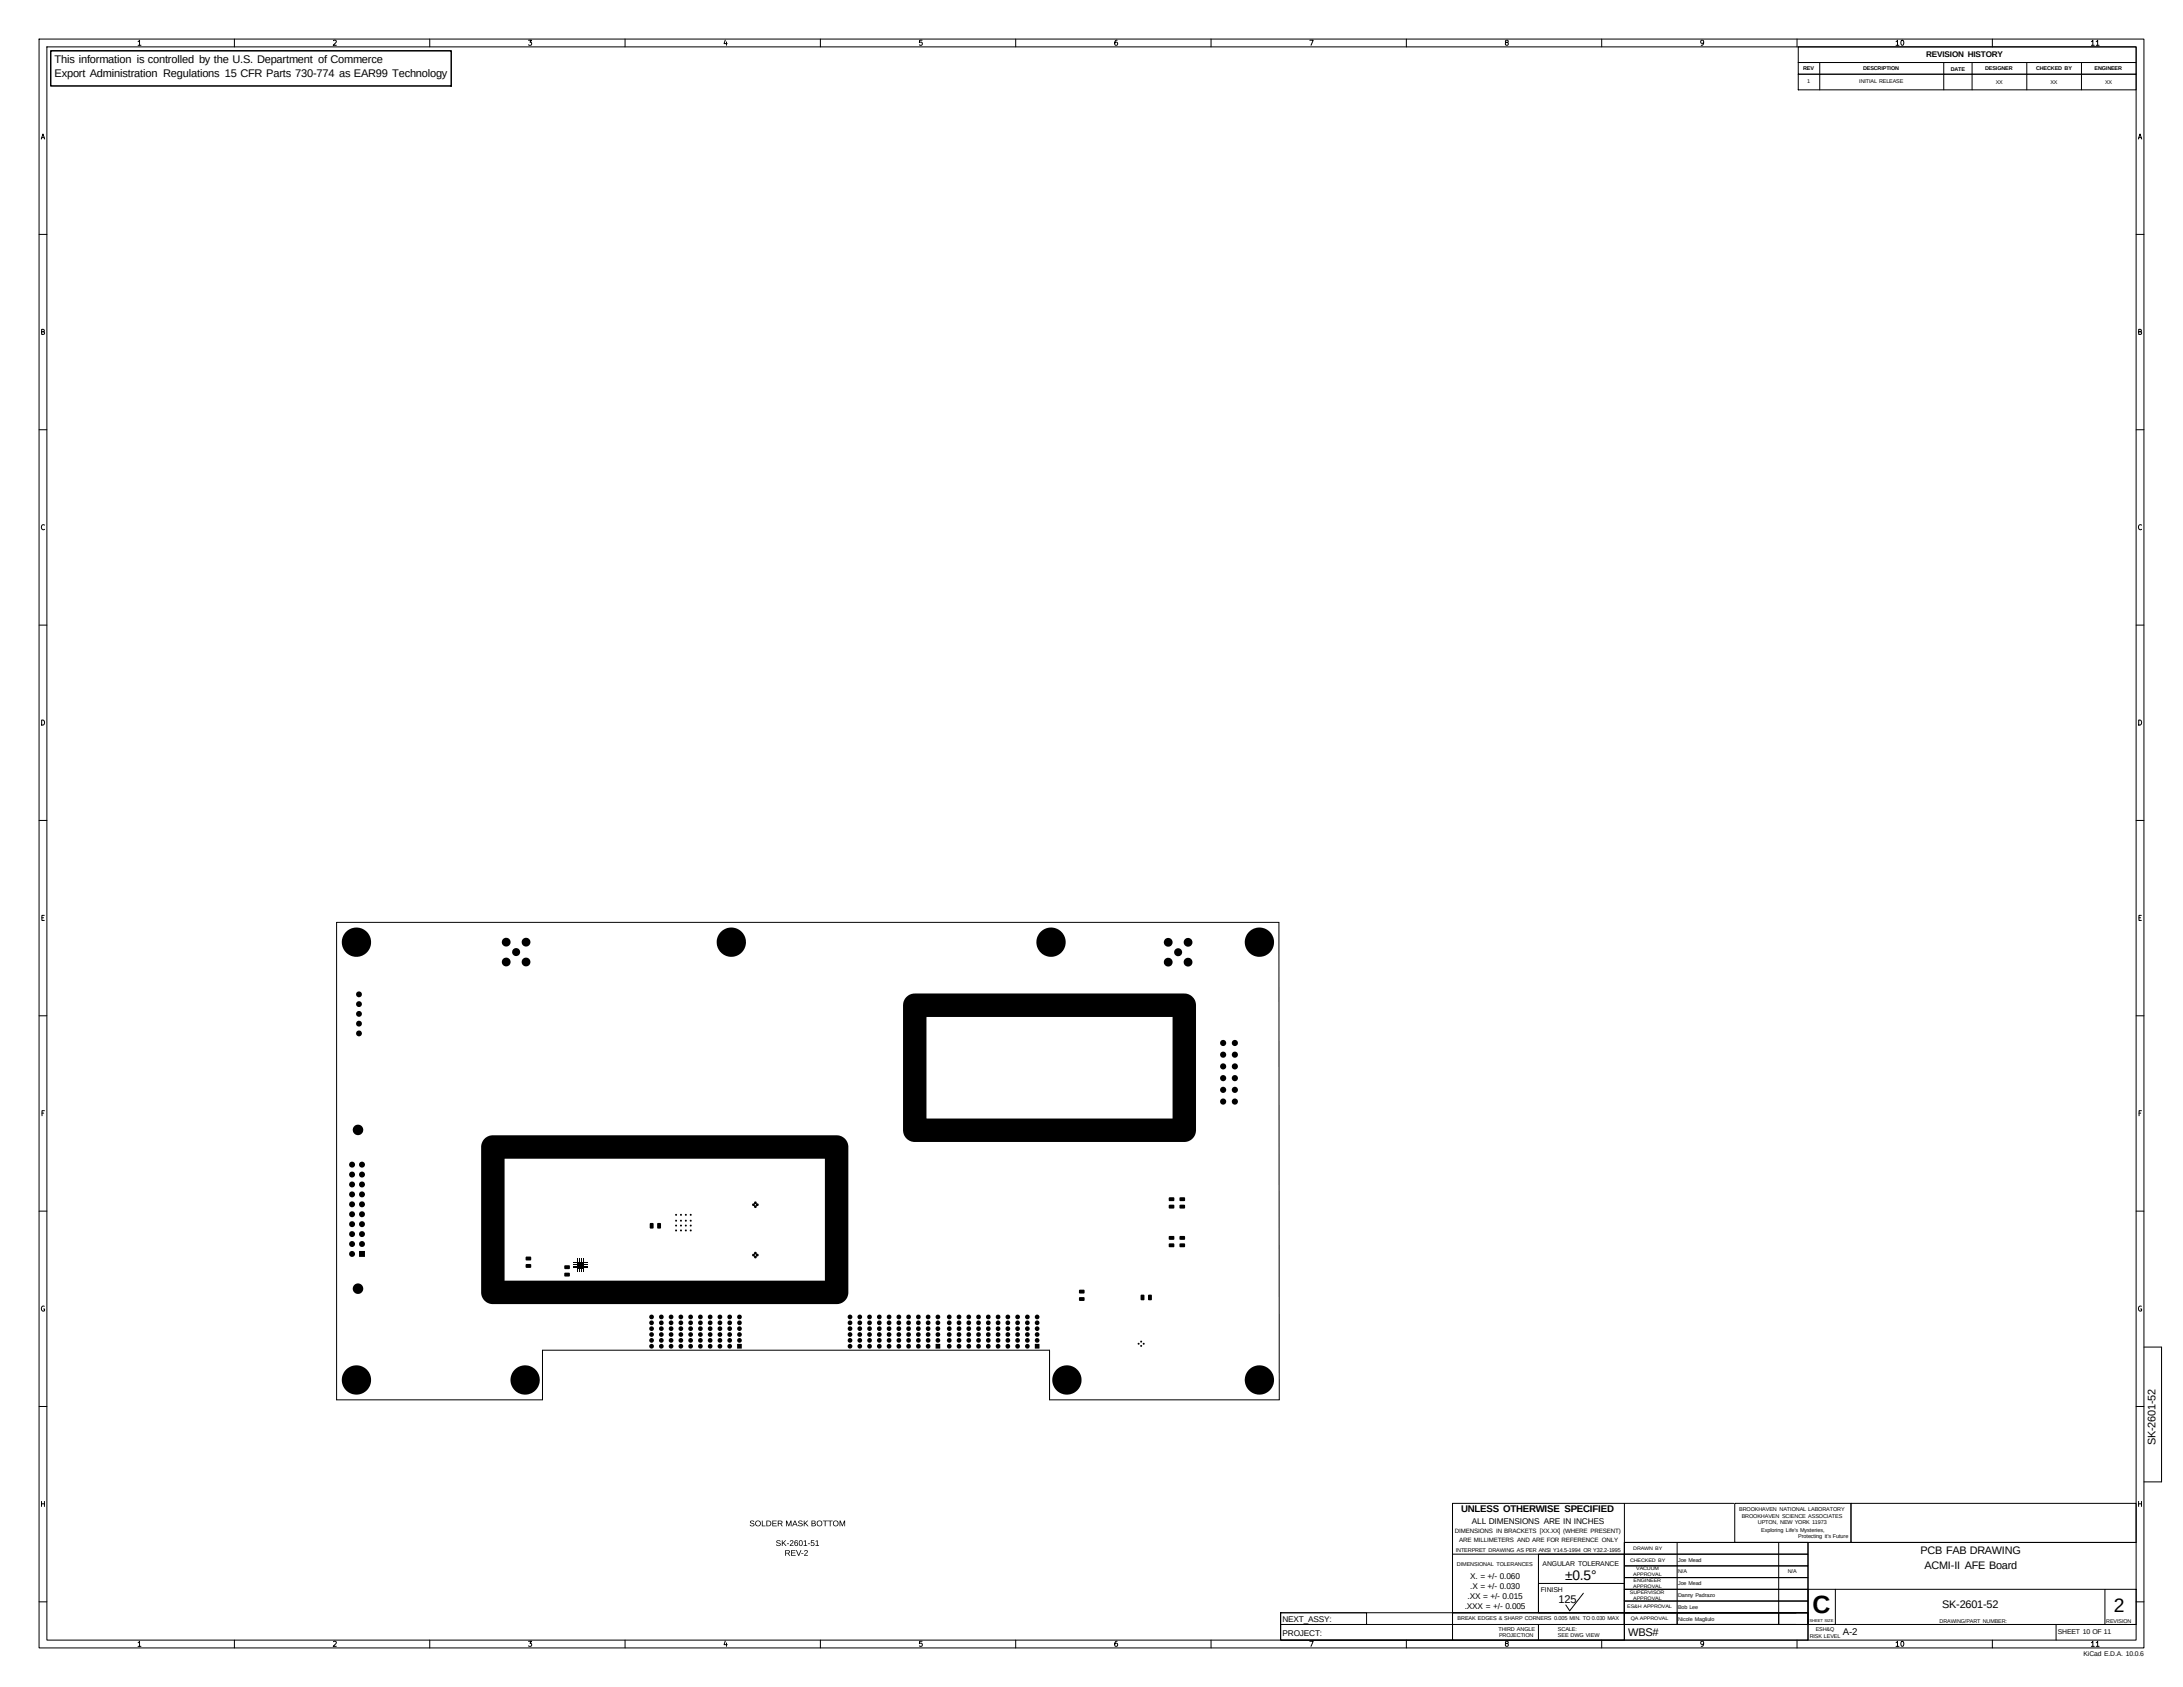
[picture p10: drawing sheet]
<svg xmlns="http://www.w3.org/2000/svg" width="559mm" height="432mm" viewBox="0 0 559 432" stroke-linecap="round" stroke-linejoin="round" font-family="sans-serif">
<defs><g id="words">
<text font-size="6.4" x="464" y="412.8">C</text>
<text font-size="5" x="541.1" y="412.6">2</text>
<text font-size="3.5" x="400.7" y="404.4">±0.5°</text>
<g font-size="2.8">
<text x="14" y="16.2">This information is controlled by the U.S. Department of Commerce</text>
<text x="14" y="19.6">Export Administration Regulations 15 CFR Parts 730-774 as EAR99 Technology</text>
<text x="551.8" y="369.9" transform="rotate(-90 551.8 369.9)">SK-2601-52</text>
<text x="491.6" y="397.8">PCB FAB DRAWING</text>
<text x="492.7" y="401.7">ACMI-II AFE Board</text>
<text x="398.9" y="410.2">125</text>
<text x="497.2" y="411.7">SK-2601-52</text>
<text x="416.8" y="418.7">WBS#</text>
</g>
<g font-size="2.5">
<text x="374" y="387.1">UNLESS OTHERWISE SPECIFIED</text>
<text x="471.7" y="418.6">A-2</text>
</g>
<g font-size="2.1">
<text x="493.1" y="14.6">REVISION HISTORY</text>
<text x="376.8" y="390">ALL DIMENSIONS ARE IN INCHES</text>
<text x="376.4" y="404.1">X. = +/- 0.060</text>
<text x="376.4" y="406.7">.X = +/- 0.030</text>
<text x="374.9" y="411.8">.XXX = +/- 0.005</text>
<text x="375.6" y="409.3">.XX = +/- 0.015</text>
<text x="328.3" y="415.2">NEXT_ASSY:</text>
<text x="328.3" y="418.7">PROJECT:</text>
</g>
<g font-size="1.8">
<text x="394.9" y="400.9">ANGULAR TOLERANCE</text>
<text x="394.4" y="407.4">FINISH</text>
<text x="526.7" y="418.2">SHEET 10 OF 11</text>
</g>
<text font-size="1.7" x="533.4" y="424">KiCad E.D.A. 10.0.6</text>
<g font-size="1.6">
<text x="372.4" y="392.3">DIMENSIONS IN BRACKETS [XX.XX] (WHERE PRESENT)</text>
<text x="373.5" y="394.8">ARE MILLIMETERS AND ARE FOR REFERENCE ONLY</text>
</g>
<g font-size="1.4">
<text x="461.6" y="17.8">REV</text>
<text x="476.9" y="17.8">DESCRIPTION</text>
<text x="508.2" y="17.8">DESIGNER</text>
<text x="521.2" y="17.8">CHECKED BY</text>
<text x="536.2" y="17.8">ENGINEER</text>
<text x="462.6" y="21.3">1</text>
<text x="475.9" y="21.3">INITIAL RELEASE</text>
<text x="499.3" y="18.1">DATE</text>
<text x="510.9" y="21.4">XX</text>
<text x="524.9" y="21.4">XX</text>
<text x="538.9" y="21.4">XX</text>
<text x="445.2" y="386.8">BROOKHAVEN NATIONAL LABORATORY</text>
<text x="445.8" y="388.5">BROOKHAVEN SCIENCE ASSOCIATES</text>
<text x="450" y="390.2">UPTON, NEW YORK 11973</text>
<text x="450.8" y="392">Exploring Life's Mysteries,</text>
<text x="460.3" y="393.7">Protecting it's Future</text>
<text x="372.6" y="397.2">INTERPRET DRAWING AS PER ANSI Y14.5-1994 OR Y32.2-1995</text>
<text x="373" y="400.7">DIMENSIONAL TOLERANCES</text>
<text x="429.6" y="399.7">Joe Mead</text>
<text x="429.6" y="402.7">N/A</text>
<text x="429.6" y="405.7">Joe Mead</text>
<text x="457.6" y="402.7">N/A</text>
<text x="429.6" y="408.7">Danny Padrazo</text>
<text x="429.6" y="411.7">Bob Lee</text>
<text x="373.1" y="414.7">BREAK EDGES &amp; SHARP CORNERS 0.005 MIN. TO 0.030 MAX</text>
<text x="383.6" y="417.4">THIRD ANGLE</text>
<text x="383.7" y="419.1">PROJECTION</text>
<text x="398.8" y="417.4">SCALE:</text>
<text x="398.8" y="419.1">SEE DWG VIEW</text>
<text x="429.6" y="414.8">Nicole Magliulo</text>
<text x="463.2" y="419.2">RISK LEVEL</text>
<text x="464.8" y="417.5">ESH&amp;Q</text>
<text x="496.5" y="415.3">DRAWING/PART NUMBER:</text>
<text x="539.2" y="415.3">REVISION</text>
</g>
<g font-size="1.3">
<text x="35" y="12">1</text>
<text x="85" y="12">2</text>
<text x="135" y="12">3</text>
<text x="185" y="12">4</text>
<text x="235" y="12">5</text>
<text x="285" y="12">6</text>
<text x="335" y="12">7</text>
<text x="385" y="12">8</text>
<text x="435" y="12">9</text>
<text x="485" y="12">10</text>
<text x="535" y="12">11</text>
<text x="10.3" y="36">A</text>
<text x="547.1" y="36">A</text>
<text x="10.2" y="86">B</text>
<text x="547" y="86">B</text>
<text x="10.2" y="136">C</text>
<text x="547" y="136">C</text>
<text x="10.2" y="186">D</text>
<text x="547" y="186">D</text>
<text x="10.3" y="236">E</text>
<text x="547.1" y="236">E</text>
<text x="10.3" y="286">F</text>
<text x="547.1" y="286">F</text>
<text x="10.2" y="336">G</text>
<text x="547" y="336">G</text>
<text x="10.2" y="386">H</text>
<text x="547" y="386">H</text>
<text x="417.3" y="399.7">CHECKED BY</text>
<text x="418.1" y="396.7">DRAWN BY</text>
<text x="418.8" y="401.9">VACUUM</text>
<text x="417.2" y="407.9">SUPERVISOR</text>
<text x="418.1" y="403.5">APPROVAL</text>
<text x="418.1" y="406.5">APPROVAL</text>
<text x="418.2" y="404.9">ENGINEER</text>
<text x="416.5" y="411.7">ES&amp;H APPROVAL</text>
<text x="418.1" y="409.5">APPROVAL</text>
<text x="417.5" y="414.7">QA APPROVAL</text>
<text x="35" y="421.8">1</text>
<text x="85" y="421.8">2</text>
<text x="135" y="421.8">3</text>
<text x="185" y="421.8">4</text>
<text x="235" y="421.8">5</text>
<text x="285" y="421.8">6</text>
<text x="335" y="421.8">7</text>
<text x="385" y="421.8">8</text>
<text x="435" y="421.8">9</text>
<text x="485" y="421.8">10</text>
<text x="535" y="421.8">11</text>
</g>
<text font-size="1.1" x="463.2" y="415.2">SHEET SIZE</text>
</g></defs>
<g fill="none" stroke="#000" stroke-width=".26">
<path d="M10 10h538.8v411.8h-538.8zM12 12h534.8v407.8h-534.8zM60 10v2M110 10v2M160 10v2M210 10v2M260 10v2M310 10v2M360 10v2M410 10v2M460 10v2M460.3 12h86.5v4h-86.5z"/>
<path d="M460.3 16h86.5v3h-86.5zM460.3 19h86.5v4h-86.5zM465.8 16v7M497.6 16v7M504.8 16v7M510 10v2M518.8 16v7M532.8 16v7M10 60h2M546.8 60h2M10 110h2M546.8 110h2"/>
<path d="M10 160h2M546.8 160h2M10 210h2M546.8 210h2M86.2 236.1h241.2l.1 122.2h-58.8v-12.7h-129.8v12.7h-52.7zM10 260h2M546.8 260h2M10 310h2M546.8 310h2M548.8 344.8h4.5v34.5h-4.5M10 360h2M546.8 360h2"/>
<path d="M371.8 397.8h44v15h-44zM371.8 384.8h44v35h-44zM393.8 397.8h22v15h-22zM415.8 397.8h47v3h-47zM415.8 394.8h47v25h-47zM415.8 394.8h47v3h-47zM415.8 384.8h28M429.3 394.8v21M444.1 384.8h29.7v10h-29.7zM455.3 394.8v21M462.8 394.8h84M473.8 384.8h73v10h-73z"/>
<path d="M10 410h2M60 419.8v2M110 419.8v2M160 419.8v2M210 419.8v2M260 419.8v2M310 419.8v2M327.8 412.8h44v7h-44zM327.8 415.8h44v4h-44zM327.8 412.8h22v3h-22zM360 419.8v2M371.8 412.8h44v7h-44z"/>
<path d="M371.8 412.8h44v3h-44zM393.8 405.3h22v7.5h-22zM393.8 415.8v4M405.3 407.8l-3.5 4.5-1-1.5M410 419.8v2M415.8 412.8h47v3h-47zM415.8 403.8h47v3h-47zM415.8 409.8h47v3h-47zM415.8 406.8h47v3h-47zM415.8 400.8h47v3h-47zM415.8 415.8h44M415.8 412.8h44"/>
<path d="M429.3 412.8h26v3h-26zM460 419.8v2M462.8 406.8h84v9h-84zM462.8 415.8v4M469.8 406.8v9M478.8 415.8h68M510 419.8v2M526.3 415.8v4M538.8 406.8v9M546.8 410h2"/>
</g>
<path d="M13 13h102.5v9h-102.5z" fill="none" stroke="#000" stroke-width=".38"/>
<g fill="#000">
<path d="M231.9 255.3a3 3 0 0 1 2.3-1h69a3 3 0 0 1 3 3v32a3 3 0 0 1-3 3h-69a3 3 0 0 1-3-3v-29h6v26h63l-.1-26h-68.9v-3.5zM123.9 291.6a3 3 0 0 1 2.3-1h88a3 3 0 0 1 3 3v37.2a3 3 0 0 1-3 3h-88a3 3 0 0 1-3-3v-34.2h6v31.2h82l-.1-31.2h-87.9v-3.5zM166.4 313.1h.9l-.1 1.3h-.8zM168.3 313.1h.9l-.1 1.3h-.8zM193.1 307.6l.2-.1 .3 .1a.4 .4 0 0 0 .5 .5v.5a.4 .4 0 0 0-.5 .5h-.5a.4 .4 0 0 0-.5-.5l-.1-.4h.7a.22 .22 0 0 0 0 .3 .22 .22 0 0 0 .3 0 .22 .22 0 0 0 0-.3 .22 .22 0 0 0-.3 0h-.7l.1-.1a.33 .33 0 0 0 .4-.1 .33 .33 0 0 0 .1-.4zM299.2 318.3h1.3l.1 .8-1.3 .1zM299.2 316.4h1.3l.1 .8-1.3 .1zM299.2 308.4h1.3l.1 .8-1.3 .1zM299.2 306.5h1.3l.1 .8-1.3 .1zM302 318.3h1.3v.8l-1.3 .1zM302 316.4h1.3v.8l-1.3 .1zM302 308.4h1.3v.8l-1.3 .1z"/>
<path d="M302 306.5h1.3v.8l-1.3 .1zM91.9 320.2h1.5v1.5h-1.5zM134.6 323.6h1.3v.8l-1.3 .1zM134.6 321.7h1.3v.8l-1.3 .1zM144.5 325.8h1.3v.8l-1.3 .1zM144.5 323.9h1.3v.8l-1.3 .1zM146.9 324.4h.8v.3h-.8zM146.9 323.9h.8v.3h-.8zM146.9 323.4h.8v.3h-.8zM146.9 322.9h.8v.3h-.8zM147.8 324.8h.2v.8h-.2zM147.8 322h.2v.8h-.2z"/>
<path d="M148.3 324.8h.2v.8h-.2zM148.3 322h.2v.8h-.2zM148.8 324.8h.2v.8h-.2zM148.8 322h.2v.8h-.2zM147.8 323h1.7v1.6h-1.7zM149.3 324.8h.2v.8h-.2zM149.3 322h.2v.8h-.2zM149.7 324.4h.8v.3h-.8zM149.7 323.9h.8v.3h-.8zM149.7 323.4h.8v.3h-.8zM149.7 322.9h.8v.3h-.8zM192.6 321a.4 .4 0 0 0 .5-.5h.5a.4 .4 0 0 0 .5 .5v.5a.4 .4 0 0 0-.5 .5h-.5a.4 .4 0 0 0-.5-.5l-.1-.4h.7a.22 .22 0 0 0 0 .3 .22 .22 0 0 0 .3 0 .22 .22 0 0 0 0-.3 .22 .22 0 0 0-.3 0z"/>
<path d="M276.3 332.1l1.2-.1 .1 .9-1.3 .1zM276.3 330.2l1.2-.1 .1 .9-1.3 .1zM292 331.4l.9 .1v1.3l-.9-.1zM293.9 331.4l.9 .1v1.3l-.9-.1zM188.7 344h1.2v1.2h-1.2zM239.5 344h1.2v1.2h-1.2zM264.9 344h1.2v1.2h-1.2zM192.1 389.3l.4-.1 .5 .2 .1 .1-.6-.2-.3 .3 .8 .4v.6l-.6 .1-.4-.2-.1-.2 .6 .2 .4-.2-.8-.5zM193.5 389.4l.5-.2 .6 .2 .2 .5-.2 .6-.6 .2-.5-.2-.2-.6h.2l.2 .5 .3 .1 .4-.1 .1-.5-.1-.4-.4-.1-.3 .1-.2 .4h-.2zM195 389.2h.2v1.3h.7v.2h-.9zM196.2 389.2h.7l.4 .3 .1 .6-.2 .4-1 .2v-1.3h.2v1.1l.6-.1 .2-.5-.2-.4-.8-.1zM197.7 389.2h1.1v.2h-.9v.4h.8v.2h-.8v.5h.9v.2h-1.1z"/>
<path d="M198.8 394.4l.5-.2 .5 .2v.2l-.5-.2-.4 .2 .9 .5-.1 .5-.6 .1-.4-.2v-.2l.6 .3 .4-.3-.9-.4zM199.1 389.2l1.1 .2 .1 .4-.3 .3 .3 .6h-.2l-.4-.6h-.4v.6h-.2v-1.3h.2v.5h.6l.2-.3-.2-.2h-.8zM200.1 394.3h.2l.1 .6 .6-.6h.3l-.6 .6 .6 .8h-.2l-.6-.7-.2 .7h-.2zM201.2 389.2h.3l.4 1.1 .4-1.1h.3v1.5h-.2v-1l-.6 1-.3-1-.1 1h-.2zM201 396.8l1.1 .1 .1 .5-.3 .2 .4 .6h-.3l-.4-.6h-.4v.6h-.2v-1.2h.2v.5l.6-.1 .2-.2-.2-.3-.8 .1zM201.4 395.1h.6v.1h-.5zM202.3 394.4l.3-.2 .4 .2v.5l-.6 .6h.7v.2h-.9l.7-1.1-.3-.2-.4 .2zM203.4 389.2h.2l.6 1.5h-.2l-.2-.5h-.6l-.2 .5h-.2l.2-.7h.7l-.2-.5-.3 .5h-.2zM202.5 396.8h1.1v.1l-.9 .1 .1 .4h.8v.2h-.8l-.1 .4 1 .1v.1h-1.2zM203.5 394.4l.5-.2 .3 .3-.5-.1-.3 .3 .1 .2 .4-.1 .2 .2 .1 .4-.3 .3h-.3l-.3-.3-.1-.2h.2l.3 .4 .3-.3-.2-.4-.6 .3zM203.8 396.8h.2l.4 1.1 .5-1.1h.2l-.5 1.4h-.3zM204.4 389.3l.5-.1 .5 .2v.1l-.5-.2-.4 .3 .9 .4-.1 .6-.6 .1-.4-.2v-.2l.6 .2 .4-.2-.9-.5z"/>
<path d="M204.6 394.3l.5-.1 .3 .3v.8l-.2 .4h-.4l-.3-.3v-.4h.2l.2 .6 .3-.1 .1-.4-.2-.7-.3 .1-.1 .5h-.2zM205.1 397.6h.5v.1h-.5zM205.7 389.2h.2l.1 .7 .6-.7h.3l-.6 .7 .7 .8h-.3l-.6-.7-.2 .7h-.2zM205.8 394.5l.5-.2v1.2h.3v.2h-.9v-.2h.4v-1l-.3 .2zM205.9 396.9l.4-.2 .4 .2v.5l-.6 .6 .7 .1v.1h-1l.8-1-.3-.3-.5 .2zM206.8 395.1h.5v.1h-.5zM207.7 389.2l1 .2-.1 .5 .3 .4-.2 .3-1 .1v-.7h.2l.1 .5h.5l.1-.3-.2-.2h-.7v-.6h.2l.1 .4h.4l.2-.2-.2-.2h-.7zM207.6 394.3h.8v.1h-.6l-.1 .4h.5l.3 .2v.4l-.3 .3h-.4l-.3-.2 .2-.2 .4 .2 .2-.3-.2-.3-.6 .1zM208.8 394.5l.5-.2v1.2h.4v.2h-1v-.2h.4v-1l-.3 .2zM209.2 389.4l.6-.2 .5 .2 .2 .5-.2 .6-.5 .2-.6-.2-.1-.6h.2l.1 .5 .4 .1 .3-.1 .2-.5-.2-.4-.3-.1-.4 .1-.1 .4h-.2zM210.6 389.2h2.5v.2h-.5v1.3h-.2v-1.3h-1l-.1 1.3h-.2v-1.3h-.5zM213.4 389.4l.5-.2 .6 .2 .2 .5-.2 .6-.6 .2-.5-.2-.2-.6h.2l.2 .5 .3 .1 .4-.1 .1-.5-.1-.4-.4-.1-.3 .1-.2 .4h-.2z"/>
<path d="M214.9 389.2h.3l.5 1.1 .4-1.1h.2v1.5h-.2v-1l-.5 1-.4-1-.1 1h-.2z"/>
<circle cx="91.2" cy="241.2" r="3.8"/>
<circle cx="91.9" cy="257" r=".75"/>
<circle cx="91.9" cy="254.5" r=".75"/>
<circle cx="91.9" cy="259.5" r=".75"/>
<circle cx="129.6" cy="241.2" r="1.12"/>
<circle cx="129.6" cy="246.2" r="1.12"/>
<circle cx="132.1" cy="243.7" r="1.02"/>
<circle cx="134.7" cy="246.2" r="1.12"/>
<circle cx="134.7" cy="241.2" r="1.12"/>
<circle cx="187.2" cy="241.2" r="3.8"/>
<circle cx="269" cy="241.2" r="3.7"/>
<circle cx="299" cy="241.2" r="1.12"/>
<circle cx="299" cy="246.3" r="1.12"/>
<circle cx="301.6" cy="243.7" r="1.02"/>
<circle cx="304.1" cy="241.2" r="1.12"/>
<circle cx="304.1" cy="246.3" r="1.12"/>
<circle cx="322.4" cy="241.2" r="3.8"/>
<circle cx="91.9" cy="264.5" r=".75"/>
<circle cx="91.9" cy="262" r=".75"/>
<circle cx="313.1" cy="276" r=".79"/>
<circle cx="313.1" cy="270" r=".79"/>
<circle cx="313.1" cy="279" r=".79"/>
<circle cx="313.1" cy="273" r=".79"/>
<circle cx="313.1" cy="267" r=".79"/>
<circle cx="316.1" cy="276" r=".79"/>
<circle cx="316.1" cy="270" r=".79"/>
<circle cx="316.1" cy="279" r=".79"/>
<circle cx="316.1" cy="273" r=".79"/>
<circle cx="316.1" cy="267" r=".79"/>
<circle cx="90.1" cy="298.1" r=".76"/>
<circle cx="91.6" cy="289.2" r="1.35"/>
<circle cx="92.7" cy="298.1" r=".76"/>
<circle cx="313.1" cy="282" r=".79"/>
<circle cx="316.1" cy="282" r=".79"/>
<circle cx="90.1" cy="303.2" r=".76"/>
<circle cx="90.1" cy="300.6" r=".76"/>
<circle cx="90.1" cy="313.3" r=".76"/>
<circle cx="90.1" cy="310.8" r=".76"/>
<circle cx="90.1" cy="318.4" r=".76"/>
<circle cx="90.1" cy="308.3" r=".76"/>
<circle cx="90.1" cy="305.7" r=".76"/>
<circle cx="90.1" cy="315.9" r=".76"/>
<circle cx="92.7" cy="313.3" r=".76"/>
<circle cx="92.7" cy="310.8" r=".76"/>
<circle cx="92.7" cy="303.2" r=".76"/>
<circle cx="92.7" cy="300.6" r=".76"/>
<circle cx="92.7" cy="305.7" r=".76"/>
<circle cx="92.7" cy="315.9" r=".76"/>
<circle cx="92.7" cy="318.4" r=".76"/>
<circle cx="92.7" cy="308.3" r=".76"/>
<circle cx="173.1" cy="313.7" r=".25"/>
<circle cx="173.1" cy="314.9" r=".25"/>
<circle cx="173.1" cy="310.9" r=".25"/>
<circle cx="173.1" cy="312.4" r=".25"/>
<circle cx="174.3" cy="313.7" r=".25"/>
<circle cx="174.3" cy="314.9" r=".25"/>
<circle cx="174.3" cy="312.4" r=".25"/>
<circle cx="174.3" cy="310.9" r=".25"/>
<circle cx="175.6" cy="313.7" r=".25"/>
<circle cx="175.6" cy="314.9" r=".25"/>
<circle cx="175.6" cy="312.4" r=".25"/>
<circle cx="175.6" cy="310.9" r=".25"/>
<circle cx="176.8" cy="313.7" r=".25"/>
<circle cx="176.8" cy="314.9" r=".25"/>
<circle cx="176.8" cy="310.9" r=".25"/>
<circle cx="176.8" cy="312.4" r=".25"/>
<circle cx="90.1" cy="321" r=".76"/>
<circle cx="91.6" cy="329.8" r="1.35"/>
<circle cx="166.8" cy="337.1" r=".6"/>
<circle cx="166.8" cy="338.6" r=".6"/>
<circle cx="169.3" cy="338.6" r=".6"/>
<circle cx="169.3" cy="337.1" r=".6"/>
<circle cx="171.8" cy="337.1" r=".6"/>
<circle cx="171.8" cy="338.6" r=".6"/>
<circle cx="174.3" cy="337.1" r=".6"/>
<circle cx="174.3" cy="338.6" r=".6"/>
<circle cx="176.8" cy="337.1" r=".6"/>
<circle cx="176.8" cy="338.6" r=".6"/>
<circle cx="179.3" cy="338.6" r=".6"/>
<circle cx="179.3" cy="337.1" r=".6"/>
<circle cx="181.8" cy="338.6" r=".6"/>
<circle cx="181.8" cy="337.1" r=".6"/>
<circle cx="184.3" cy="337.1" r=".6"/>
<circle cx="184.3" cy="338.6" r=".6"/>
<circle cx="186.8" cy="338.6" r=".6"/>
<circle cx="186.8" cy="337.1" r=".6"/>
<circle cx="189.3" cy="337.1" r=".6"/>
<circle cx="189.3" cy="338.6" r=".6"/>
<circle cx="217.6" cy="337.1" r=".6"/>
<circle cx="217.6" cy="338.6" r=".6"/>
<circle cx="220.1" cy="338.6" r=".6"/>
<circle cx="220.1" cy="337.1" r=".6"/>
<circle cx="222.6" cy="338.6" r=".6"/>
<circle cx="222.6" cy="337.1" r=".6"/>
<circle cx="225.1" cy="337.1" r=".6"/>
<circle cx="225.1" cy="338.6" r=".6"/>
<circle cx="227.6" cy="337.1" r=".6"/>
<circle cx="227.6" cy="338.6" r=".6"/>
<circle cx="230.1" cy="338.6" r=".6"/>
<circle cx="230.1" cy="337.1" r=".6"/>
<circle cx="232.6" cy="338.6" r=".6"/>
<circle cx="232.6" cy="337.1" r=".6"/>
<circle cx="235.1" cy="337.1" r=".6"/>
<circle cx="235.1" cy="338.6" r=".6"/>
<circle cx="237.6" cy="338.6" r=".6"/>
<circle cx="237.6" cy="337.1" r=".6"/>
<circle cx="240.1" cy="338.6" r=".6"/>
<circle cx="240.1" cy="337.1" r=".6"/>
<circle cx="243" cy="337.1" r=".6"/>
<circle cx="243" cy="338.6" r=".6"/>
<circle cx="245.5" cy="337.1" r=".6"/>
<circle cx="245.5" cy="338.6" r=".6"/>
<circle cx="248" cy="338.6" r=".6"/>
<circle cx="248" cy="337.1" r=".6"/>
<circle cx="250.5" cy="338.6" r=".6"/>
<circle cx="250.5" cy="337.1" r=".6"/>
<circle cx="253" cy="337.1" r=".6"/>
<circle cx="253" cy="338.6" r=".6"/>
<circle cx="255.5" cy="337.1" r=".6"/>
<circle cx="255.5" cy="338.6" r=".6"/>
<circle cx="258" cy="337.1" r=".6"/>
<circle cx="258" cy="338.6" r=".6"/>
<circle cx="260.5" cy="338.6" r=".6"/>
<circle cx="260.5" cy="337.1" r=".6"/>
<circle cx="263" cy="338.6" r=".6"/>
<circle cx="263" cy="337.1" r=".6"/>
<circle cx="265.5" cy="337.1" r=".6"/>
<circle cx="265.5" cy="338.6" r=".6"/>
<circle cx="91.2" cy="353.2" r="3.8"/>
<circle cx="134.4" cy="353.2" r="3.8"/>
<circle cx="166.8" cy="341.6" r=".6"/>
<circle cx="166.8" cy="340.1" r=".6"/>
<circle cx="166.8" cy="344.6" r=".6"/>
<circle cx="166.8" cy="343.1" r=".6"/>
<circle cx="169.3" cy="341.6" r=".6"/>
<circle cx="169.3" cy="340.1" r=".6"/>
<circle cx="169.3" cy="344.6" r=".6"/>
<circle cx="169.3" cy="343.1" r=".6"/>
<circle cx="171.8" cy="340.1" r=".6"/>
<circle cx="171.8" cy="341.6" r=".6"/>
<circle cx="171.8" cy="344.6" r=".6"/>
<circle cx="171.8" cy="343.1" r=".6"/>
<circle cx="174.3" cy="340.1" r=".6"/>
<circle cx="174.3" cy="341.6" r=".6"/>
<circle cx="174.3" cy="344.6" r=".6"/>
<circle cx="174.3" cy="343.1" r=".6"/>
<circle cx="176.8" cy="341.6" r=".6"/>
<circle cx="176.8" cy="340.1" r=".6"/>
<circle cx="176.8" cy="343.1" r=".6"/>
<circle cx="176.8" cy="344.6" r=".6"/>
<circle cx="179.3" cy="341.6" r=".6"/>
<circle cx="179.3" cy="340.1" r=".6"/>
<circle cx="179.3" cy="344.6" r=".6"/>
<circle cx="179.3" cy="343.1" r=".6"/>
<circle cx="181.8" cy="340.1" r=".6"/>
<circle cx="181.8" cy="341.6" r=".6"/>
<circle cx="181.8" cy="343.1" r=".6"/>
<circle cx="181.8" cy="344.6" r=".6"/>
<circle cx="184.3" cy="340.1" r=".6"/>
<circle cx="184.3" cy="341.6" r=".6"/>
<circle cx="184.3" cy="344.6" r=".6"/>
<circle cx="184.3" cy="343.1" r=".6"/>
<circle cx="186.8" cy="341.6" r=".6"/>
<circle cx="186.8" cy="340.1" r=".6"/>
<circle cx="186.8" cy="344.6" r=".6"/>
<circle cx="186.8" cy="343.1" r=".6"/>
<circle cx="189.3" cy="340.1" r=".6"/>
<circle cx="189.3" cy="341.6" r=".6"/>
<circle cx="189.3" cy="343.1" r=".6"/>
<circle cx="217.6" cy="341.6" r=".6"/>
<circle cx="217.6" cy="340.1" r=".6"/>
<circle cx="217.6" cy="344.6" r=".6"/>
<circle cx="217.6" cy="343.1" r=".6"/>
<circle cx="220.1" cy="340.1" r=".6"/>
<circle cx="220.1" cy="341.6" r=".6"/>
<circle cx="220.1" cy="344.6" r=".6"/>
<circle cx="220.1" cy="343.1" r=".6"/>
<circle cx="222.6" cy="341.6" r=".6"/>
<circle cx="222.6" cy="340.1" r=".6"/>
<circle cx="222.6" cy="344.6" r=".6"/>
<circle cx="222.6" cy="343.1" r=".6"/>
<circle cx="225.1" cy="340.1" r=".6"/>
<circle cx="225.1" cy="341.6" r=".6"/>
<circle cx="225.1" cy="344.6" r=".6"/>
<circle cx="225.1" cy="343.1" r=".6"/>
<circle cx="227.6" cy="341.6" r=".6"/>
<circle cx="227.6" cy="340.1" r=".6"/>
<circle cx="227.6" cy="344.6" r=".6"/>
<circle cx="227.6" cy="343.1" r=".6"/>
<circle cx="230.1" cy="341.6" r=".6"/>
<circle cx="230.1" cy="340.1" r=".6"/>
<circle cx="230.1" cy="344.6" r=".6"/>
<circle cx="230.1" cy="343.1" r=".6"/>
<circle cx="232.6" cy="340.1" r=".6"/>
<circle cx="232.6" cy="341.6" r=".6"/>
<circle cx="232.6" cy="344.6" r=".6"/>
<circle cx="232.6" cy="343.1" r=".6"/>
<circle cx="235.1" cy="340.1" r=".6"/>
<circle cx="235.1" cy="341.6" r=".6"/>
<circle cx="235.1" cy="344.6" r=".6"/>
<circle cx="235.1" cy="343.1" r=".6"/>
<circle cx="237.6" cy="340.1" r=".6"/>
<circle cx="237.6" cy="341.6" r=".6"/>
<circle cx="237.6" cy="343.1" r=".6"/>
<circle cx="237.6" cy="344.6" r=".6"/>
<circle cx="240.1" cy="341.6" r=".6"/>
<circle cx="240.1" cy="340.1" r=".6"/>
<circle cx="240.1" cy="343.1" r=".6"/>
<circle cx="243" cy="341.6" r=".6"/>
<circle cx="243" cy="340.1" r=".6"/>
<circle cx="243" cy="344.6" r=".6"/>
<circle cx="243" cy="343.1" r=".6"/>
<circle cx="245.5" cy="340.1" r=".6"/>
<circle cx="245.5" cy="341.6" r=".6"/>
<circle cx="245.5" cy="344.6" r=".6"/>
<circle cx="245.5" cy="343.1" r=".6"/>
<circle cx="248" cy="340.1" r=".6"/>
<circle cx="248" cy="341.6" r=".6"/>
<circle cx="248" cy="344.6" r=".6"/>
<circle cx="248" cy="343.1" r=".6"/>
<circle cx="250.5" cy="341.6" r=".6"/>
<circle cx="250.5" cy="340.1" r=".6"/>
<circle cx="250.5" cy="344.6" r=".6"/>
<circle cx="250.5" cy="343.1" r=".6"/>
<circle cx="253" cy="340.1" r=".6"/>
<circle cx="253" cy="341.6" r=".6"/>
<circle cx="253" cy="344.6" r=".6"/>
<circle cx="253" cy="343.1" r=".6"/>
<circle cx="255.5" cy="340.1" r=".6"/>
<circle cx="255.5" cy="341.6" r=".6"/>
<circle cx="255.5" cy="344.6" r=".6"/>
<circle cx="255.5" cy="343.1" r=".6"/>
<circle cx="258" cy="340.1" r=".6"/>
<circle cx="258" cy="341.6" r=".6"/>
<circle cx="258" cy="344.6" r=".6"/>
<circle cx="258" cy="343.1" r=".6"/>
<circle cx="260.5" cy="341.6" r=".6"/>
<circle cx="260.5" cy="340.1" r=".6"/>
<circle cx="260.5" cy="344.6" r=".6"/>
<circle cx="260.5" cy="343.1" r=".6"/>
<circle cx="263" cy="340.1" r=".6"/>
<circle cx="263" cy="341.6" r=".6"/>
<circle cx="263" cy="344.6" r=".6"/>
<circle cx="263" cy="343.1" r=".6"/>
<circle cx="265.5" cy="341.6" r=".6"/>
<circle cx="265.5" cy="340.1" r=".6"/>
<circle cx="265.5" cy="343.1" r=".6"/>
<circle cx="273.1" cy="353.2" r="3.8"/>
<circle cx="291.5" cy="343.9" r=".25"/>
<circle cx="292.1" cy="344.5" r=".25"/>
<circle cx="292.1" cy="343.4" r=".25"/>
<circle cx="292.8" cy="343.9" r=".25"/>
<circle cx="322.4" cy="353.2" r="3.8"/>
</g>
<use href="#words"/>
</svg>
